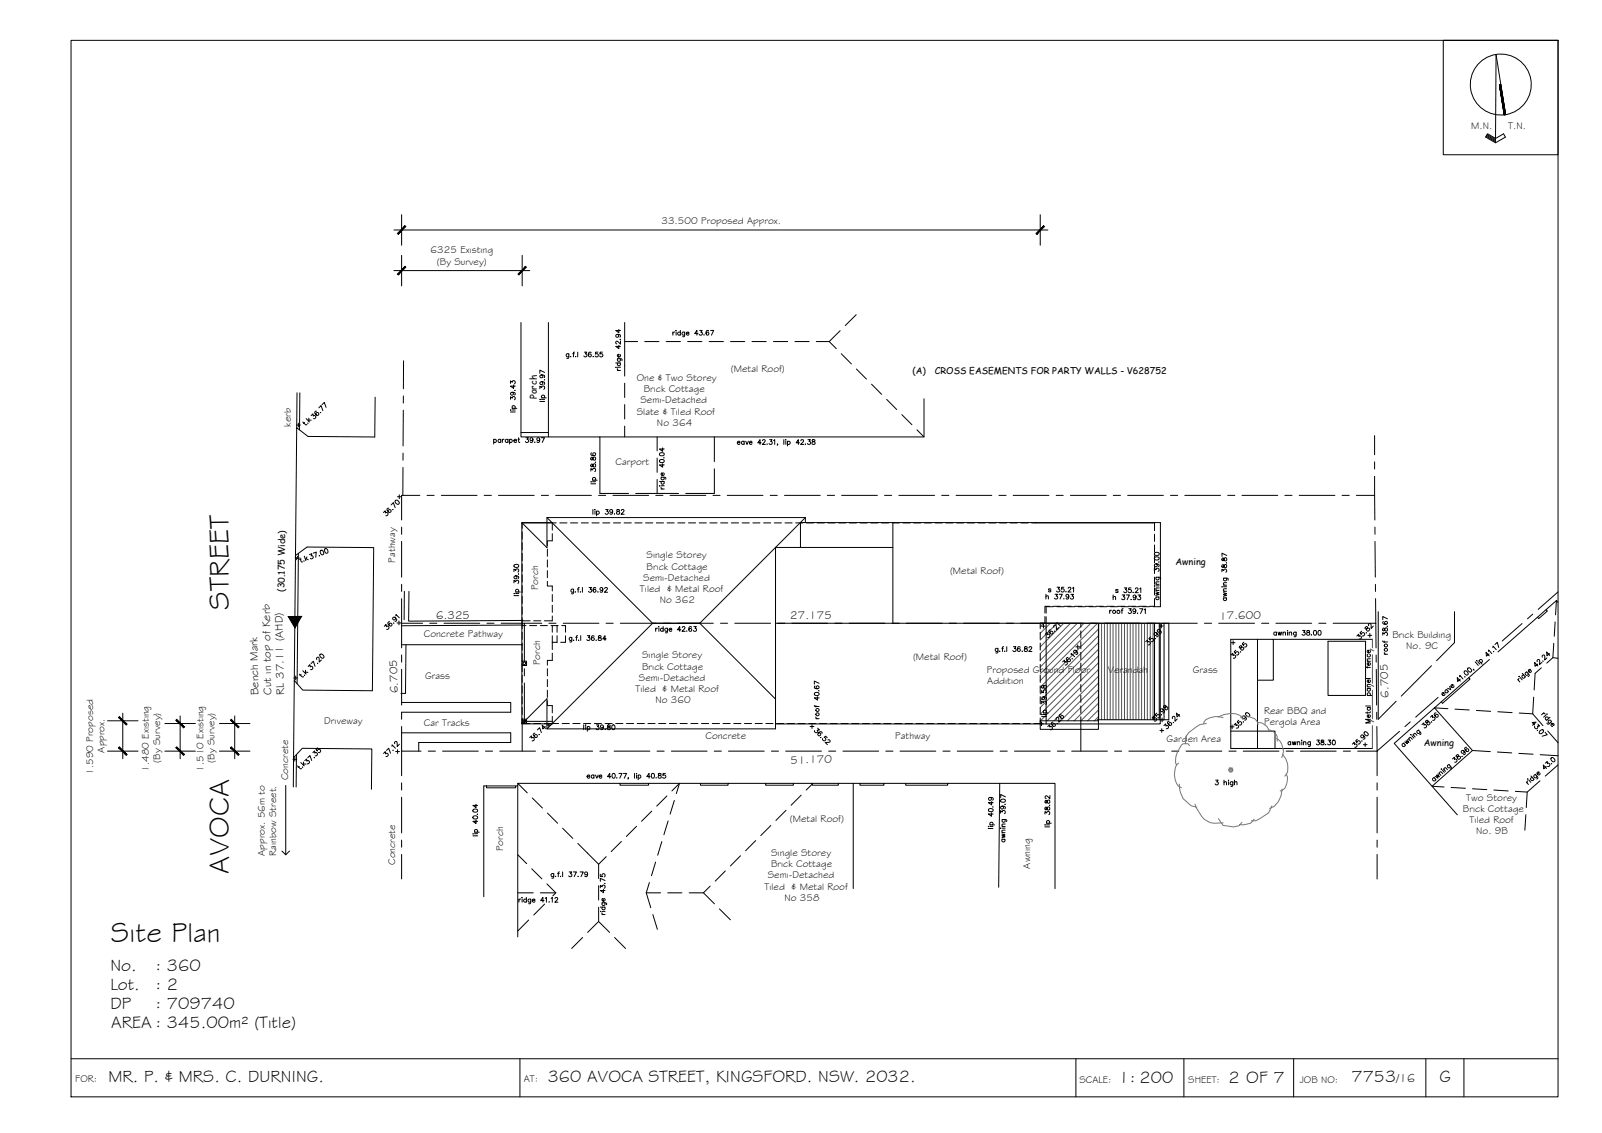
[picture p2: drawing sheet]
<svg xmlns="http://www.w3.org/2000/svg" width="420mm" height="297mm" viewBox="0 0 420 297" stroke-linecap="round" stroke-linejoin="round" font-family="sans-serif">
<defs><g id="words">
<g font-size="7.5">
<text x="60.1" y="159.8" transform="rotate(-90 60.1 159.8)">STREET</text>
<text x="60.1" y="229.1" transform="rotate(-90 60.1 229.1)">AVOCA</text>
<text x="29.1" y="246.9">Site Plan</text>
</g>
<g font-size="4.5">
<text x="28.9" y="254.5">No.</text>
<text x="40.8" y="254.5">: 360</text>
<text x="28.9" y="259.5">Lot.</text>
<text x="40.8" y="259.5">: 2</text>
<text x="29" y="264.5">DP</text>
<text x="29.2" y="269.5">AREA : 345.00m² (Title)</text>
<text x="40.8" y="264.5">: 709740</text>
<text x="28.4" y="283.6">MR. P. &amp; MRS. C. DURNING.</text>
<text x="143.6" y="283.6">360 AVOCA STREET, KINGSFORD. NSW. 2032.</text>
<text x="293.4" y="283.9">1: 200</text>
<text x="322.2" y="283.9">2 OF 7</text>
<text x="354.4" y="283.8">7753</text>
<text x="377.6" y="283.8">G</text>
</g>
<text font-size="3.2" x="366.2" y="283.8">/16</text>
<g font-size="3">
<text x="114.4" y="162.4" transform="rotate(-1 114.4 162.4)">6.325</text>
<text x="207.3" y="162.4" transform="rotate(-1 207.3 162.4)">27.175</text>
<text x="319.8" y="162.4" transform="rotate(-1 319.8 162.4)">17.600</text>
<text x="67.8" y="182.2" transform="rotate(-91 67.8 182.2)">Bench Mark</text>
<text x="71.2" y="182.1" transform="rotate(-91 71.2 182.1)">Cut in top of Kerb</text>
<text x="74.5" y="182.2" transform="rotate(-91 74.5 182.2)">RL 37.11 (AHD)</text>
<text x="104.3" y="181.7" transform="rotate(-91 104.3 181.7)">6.705</text>
<text x="364.2" y="182.9" transform="rotate(-91 364.2 182.9)">6.705</text>
<text x="207.3" y="200.2" transform="rotate(-1 207.3 200.2)">51.170</text>
</g>
<g font-size="2.6">
<text x="385.8" y="33.7">M.N.</text>
<text x="395.6" y="33.8">T.N.</text>
<text x="173.5" y="58.6">33.500 Proposed Approx.</text>
<text x="112.9" y="66.4">6325 Existing</text>
<text x="114.6" y="69.4">(By Survey)</text>
<text x="167" y="99.9">One &amp; Two Storey</text>
<text x="191.7" y="97.5">(Metal Roof)</text>
<text x="168" y="105.8">Semi-Detached</text>
<text x="168.8" y="102.8">Brick Cottage</text>
<text x="76.3" y="111.8" transform="rotate(-90 76.3 111.8)">kerb</text>
<text x="167" y="108.7">Slate &amp; Tiled Roof</text>
<text x="172.3" y="111.6">No 364</text>
<text x="161.4" y="122">Carport</text>
<text x="103.6" y="147.5" transform="rotate(-90 103.6 147.5)">Pathway</text>
<text x="169.6" y="146.4">Single Storey</text>
<text x="169.6" y="149.3">Brick Cottage</text>
<text x="141.2" y="154.8" transform="rotate(-90 141.2 154.8)">Porch</text>
<text x="167.8" y="155.2">Tiled &amp; Metal Roof</text>
<text x="168.7" y="152.3">Semi-Detached</text>
<text x="249.2" y="150.4">(Metal Roof)</text>
<text x="173" y="158.1">No 362</text>
<text x="111.2" y="166.9">Concrete Pathway</text>
<text x="365.2" y="167.3">Brick Building</text>
<text x="168.4" y="172.6">Single Storey</text>
<text x="239.5" y="172.9">(Metal Roof)</text>
<text x="368.8" y="170.2">No. 9C</text>
<text x="111.5" y="178.1">Grass</text>
<text x="141.7" y="174.4" transform="rotate(-90 141.7 174.4)">Porch</text>
<text x="167.5" y="178.5">Semi-Detached</text>
<text x="168.4" y="175.6">Brick Cottage</text>
<text x="258.9" y="176.5">Proposed Ground Floor</text>
<text x="258.9" y="179.4">Addition</text>
<text x="290.5" y="176.4">Verandah</text>
<text x="312.9" y="176.5">Grass</text>
<text x="166.7" y="181.4">Tiled &amp; Metal Roof</text>
<text x="171.9" y="184.4">No 360</text>
<text x="85.1" y="189.9">Driveway</text>
<text x="111.2" y="190.3">Car Tracks</text>
<text x="331.5" y="187.1">Rear BBQ and</text>
<text x="331.6" y="190">Pergola Area</text>
<text x="27.4" y="197.3" transform="rotate(-90 27.4 197.3)">Approx.</text>
<text x="185" y="193.8">Concrete</text>
<text x="234.8" y="193.8">Pathway</text>
<text x="306" y="194.5">Garden Area</text>
<text x="24.5" y="203.2" transform="rotate(-90 24.5 203.2)">1.590 Proposed</text>
<text x="39" y="202.3" transform="rotate(-90 39 202.3)">1.480 Existing</text>
<text x="42" y="199.9" transform="rotate(-90 42 199.9)">(By Survey)</text>
<text x="53.4" y="202.3" transform="rotate(-90 53.4 202.3)">1.510 Existing</text>
<text x="56.3" y="199.9" transform="rotate(-90 56.3 199.9)">(By Survey)</text>
<text x="75.6" y="204.6" transform="rotate(-90 75.6 204.6)">Concrete</text>
<text x="384.6" y="210">Two Storey</text>
<text x="207.2" y="215.6">(Metal Roof)</text>
<text x="383.7" y="212.9">Brick Cottage</text>
<text x="385.4" y="215.9">Tiled Roof</text>
<text x="387.2" y="218.8">No. 9B</text>
<text x="69.5" y="224.3" transform="rotate(-90 69.5 224.3)">Approx. 56m to</text>
<text x="72.4" y="224.4" transform="rotate(-90 72.4 224.4)">Rainbow Street.</text>
<text x="103.6" y="226.8" transform="rotate(-90 103.6 226.8)">Concrete</text>
<text x="131.9" y="223.1" transform="rotate(-90 131.9 223.1)">Porch</text>
<text x="202.2" y="224.4">Single Storey</text>
<text x="202.2" y="227.4">Brick Cottage</text>
<text x="270.2" y="227.7" transform="rotate(-90 270.2 227.7)">Awning</text>
<text x="200.5" y="233.2">Tiled &amp; Metal Roof</text>
<text x="201.4" y="230.3">Semi-Detached</text>
<text x="205.7" y="236.1">No 358</text>
<text x="19.8" y="283.8">FOR:</text>
<text x="137.4" y="283.6">AT:</text>
<text x="283.1" y="283.9">SCALE:</text>
<text x="311.6" y="283.9">SHEET:</text>
<text x="340.9" y="283.9">JOB NO:</text>
</g>
<g font-size="2.4">
<text x="239.3" y="98">(A)</text>
<text x="245.2" y="98">CROSS EASEMENTS FOR PARTY WALLS - V628752</text>
<text x="140.8" y="104.7" transform="rotate(-90 140.8 104.7)">Porch</text>
<text x="308.3" y="148.2">Awning</text>
<text x="74.6" y="155.1" transform="rotate(-89 74.6 155.1)">(30.175 Wide)</text>
<text x="373.4" y="195.7">Awning</text>
</g>
</g></defs>
<!-- layer: NEWWORK -->
<path d="M272.8 163.4h33.7v25.3h-18.7M288.1 163.4v25.6h-15.3M302.8 163.4v25.3M304 163.4v25.3M305.3 163.4v25.3M302.4 188.2h.4v.5h-.4z" fill="none" stroke="#000" stroke-width=".26"/>
<!-- layer: BORDER -->
<g fill="none" stroke="#000" stroke-width=".26">
<path d="M18.6 10.6h390v277h-390zM378.5 10.6h30.1v30h-30.1zM389.7 35.7l2.5 1.5M389.9 35.5l2.3 1.4M390 35.3l2.2 1.3M393.3 22.2l1.2 7.9M394.9 30.1l-2.5-15.8-.2 23.1 2.6-1.4-.5-.9-2.1 1.2-2-1.2-.6 .8 2.6 1.5M18.6 277.6h390M136.4 277.6v10M282.2 277.6v10M310.5 277.6v10M339.3 277.6v10"/>
<path d="M374 277.6v10M383.9 277.6v10"/>
<circle cx="393.6" cy="22.2" r="8"/>
</g>
<!-- layer: BOUNDARY -->
<g fill="none" stroke="#000" stroke-width=".26">
<path d="M105.8 94.6v7.3M105.7 118.8v1.9M105.8 107.5l-.1 9.4M105.8 103.8v1.9M360.5 114.2v5M105.3 138.2v1.9M105.7 122.5l-.1 7.4M110.1 129.9h-4.8v6.4M112 129.9h1.9M115.7 129.9h9.4M127 129.9h1.9M130.7 129.9h9.4"/>
<path d="M142 129.9h1.9M145.7 129.9h9.4M157 129.9h1.9M160.7 129.9h9.4M172 129.9h1.9M175.7 129.9h9.4M187 129.9h1.9M190.7 129.9h9.4M202 129.9h1.9M205.7 129.9h9.4M217 129.9h1.9M220.7 129.9h9.4"/>
<path d="M232 129.9h1.9M235.7 129.9h9.4M247 129.9h1.9M250.7 129.9h9.4M262 129.9h1.9M265.7 129.9h9.4M277 129.9h1.9M280.7 129.9h9.4M292 129.9h1.9M295.7 129.9h9.4M307 129.9h1.9M310.7 129.9h9.4"/>
<path d="M322 129.9h1.9M325.7 129.9h9.4M337 129.9h1.9M340.7 129.9h9.4M352 129.9h1.9M355.7 129.9h4.8M360.5 129.9l.1 6.4M360.5 121.1v1.9M360.5 124.9v5M360.6 138.2v1.9M105.3 141.9v9.4M105.3 153.2v1.9"/>
<path d="M105.3 156.9v13M360.6 141.9l.1 9.4M360.7 153.2l.1 1.9M360.8 156.9v6.5M408.6 155.2l-5.2 4.6M105.3 171.7v1.9M105.3 175.5v9.3M105.3 163.4h5.5M112.7 163.4h1.9M116.4 163.4h9.4M127.7 163.4h1.9M131.5 163.4h10.6"/>
<path d="M144 163.4h1.8M147.7 163.4h9.4M158.9 163.4h1.9M162.7 163.4h9.4M174 163.4h1.8M177.7 163.4h9.4M189 163.4h1.8M192.7 163.4h9.4M203.9 163.4h1.9M207.7 163.4h9.4M219 163.4h1.8M222.7 163.4h9.4"/>
<path d="M234 163.4h1.8M237.7 163.4h9.4M248.9 163.4h1.9M252.7 163.4h9.4M264 163.4h1.8M267.7 163.4h16.3M285.9 163.4h1.9M289.6 163.4h9.4M300.9 163.4h1.9M304.6 163.4h9.4M315.9 163.4h1.9M319.6 163.4h9.4"/>
<path d="M330.9 163.4h1.9M334.6 163.4h9.4M345.9 163.4h1.9M349.6 163.4h11.2l.1 6.5M360.9 171.7v1.9M361 175.5v9.3M399.2 163.5l-5.2 4.6M402 161l-1.4 1.2M105.3 190.5v6.4h5.1M105.3 186.7v1.9M105.3 196.9v6.5M112.3 196.9h1.9"/>
<path d="M116.1 196.9h9.3M127.3 196.9h1.9M131.1 196.9h9.3M142.3 196.9h1.9M146.1 196.9h9.3M157.3 196.9h1.9M161.1 196.9h9.3M172.3 196.9h1.9M176.1 196.9h9.3M187.3 196.9h1.9M191.1 196.9h9.3M202.3 196.9h1.9"/>
<path d="M206.1 196.9h9.3M217.3 196.9h1.9M221.1 196.9h9.3M232.3 196.9h1.9M236.1 196.9h9.3M247.3 196.9h1.9M251.1 196.9h9.3M262.3 196.9h1.9M266.1 196.9h9.3M277.3 196.9h1.9M281.1 196.9h9.3M292.3 196.9h1.9"/>
<path d="M296.1 196.9h9.3M307.3 196.9h1.9M311.1 196.9h9.3M322.3 196.9h1.9M326.1 196.9h9.3M337.3 196.9h1.9M341.1 196.9h9.3M352.3 196.9h1.9M356.1 196.9h5.1M361.1 186.7v1.9M361.1 190.5l.1 6.4M361.2 196.9v6.5"/>
<path d="M367.1 191.7l-5.9 5.2M369.9 189.3l-1.4 1.2M377.2 182.8l-5.9 5.2M105.3 205.2v1.9M105.3 209v9.4M361.2 205.2v1.9M361.2 209v9.4M105.3 220.3v1.8M105.3 224v6.4M361.2 220.3v1.8M361.2 224v6.5"/>
</g>
<!-- layer: EXISTING -->
<g fill="none" stroke="#000" stroke-width=".26">
<path d="M136.6 84.6v29.9h20.7v14.9h7.6M143.8 84.6v29.9M163.8 84.6v14M163.8 89.5h3.4M169.1 89.5h3.7M174.7 89.5h3.8M180.3 89.5h3.8M186 89.5h3.7M191.6 89.5h3.7M197.2 89.5h3.8M202.8 89.5h3.8M208.5 89.5h3.7"/>
<path d="M214.1 89.5h3.4M220.4 86.7l-2.9 2.8 1.8 1.9M220.6 92.7l2.7 2.7M224.6 82.5l-2.9 2.9M224.6 96.7l2.7 2.7M77.9 103l-.1 9.1M78.6 103v9.7M98.4 104.1l-.1 10.5-17.5-.2-3-2.3-.3 33.5 3-2.2 17.5 .2-.3 37.5-18.3-.2-2.2-2.5-.2 20.3 2.3-2.5 18.2 .2-.1 10.5M136.6 113.4h7.2M163.8 100.5v3.7M163.8 106.1v3.7M163.8 111.7v2.8"/>
<path d="M172.3 114.5v3.7M187.4 114.5v6.5M228.6 100.7l2.6 2.7M232.5 104.7l2.7 2.7M236.5 108.7l2.7 2.7M240.5 112.7l1.8 1.8M242.3 104.6v9.9h-85M137 139.5v1.8M144.9 139.9v1.9h-1.3v1.2M144.9 137.1v1.9M145.9 137.1h-8.9v1.4M146.8 137.1h1.9"/>
<path d="M149.6 137.1h1.9M152.4 137.1h1.9M155.3 137.1h1.8M158.1 137.1h1.8M160.9 137.1h1.9M163.7 137.1h1.9M166.5 137.1h1.9M166.7 129.4h11.3M169.3 137.1h1.9M172.1 137.1h1.9M172.3 120.1v3.7M172.3 125.7v3.7"/>
<path d="M174.9 137.1h1.9M177.8 137.1h1.8M180.6 137.1h1.8M183.4 137.1h1.9M186.2 137.1h1.9M187.4 122.9v6.5h-7.6M189 137.1h1.9M191.8 137.1h1.9M194.6 137.1h1.9M197.4 137.1h1.9M200.3 137.1h1.8M203.1 137.1h1.8"/>
<path d="M205.9 137.1h1.9M208.7 137.1h1.9M211.5 137.1h1.9M214.3 137.1h1.9M217.1 137.1h1.9M219.9 137.1h1.9M222.8 137.1h1.8M225.6 137.1h1.8M228.4 137.1h1.9M231.2 137.1h1.9M234 137.1h1.9M236.8 137.1h1.9"/>
<path d="M239.6 137.1h1.9M242.5 137.1h1.8M245.3 137.1h1.8M248.1 137.1h1.8M250.9 137.1h1.9M253.7 137.1h1.9M256.5 137.1h1.9M259.3 137.1h1.9M262.1 137.1h1.9M265 137.1h1.8M267.8 137.1h1.8M270.6 137.1h32.2v2"/>
<path d="M77.5 145.6l-.3 32.8M78.3 145.1l-.4 34.2M106.1 155l-.1 7.5M107.3 155l-.1 7.8 30-.1M137 142.3v1.9M137 145.1v1.9M137 147.9v1.9M137 150.7v1.9M137 153.5v1.9M137 156.3v1.9M137 159.1v1.9M143.6 152.4v1.2h1.3v1.3"/>
<path d="M143.6 144v1.9M143.6 146.8v1.9M143.6 149.6v1.9M144.9 155.9v1.8M144.9 158.7v1.8M275.3 159h-1.2v1.7M276.2 159h1.9M276.2 159.1h-1.8v1.7M277.2 159.1h1.8M279 159h1.9M280 159.1h1.9M281.9 159h1.8"/>
<path d="M282.8 159.1h1.9M284.7 159h1.9M285.6 159.1h1.9M287.5 159h1.9M288.4 159.1h1.9M290.3 159h1.9M291.2 159.1h1.9M293.1 159h1.9M294.1 159.1h1.8M295.9 159h1.9M296.9 159.1h1.8M298.7 159h1.9"/>
<path d="M299.7 159.1h1.8M302.5 159.1h1.8M302.8 156.9v2.1h-1.3M302.8 140.1v1.8M302.8 142.9v1.9M302.8 145.7v1.8M302.8 148.5v1.9M302.8 151.3v1.9M302.8 154.1v1.9M405.5 159.8l-2.2 2M408.2 157.5l-2.7 2.3 .3 .4-2.2 2-.3-.4-10.4 9.1M408.2 157.5l.4 .4"/>
<path d="M408.2 157.5l-.2 3.7M105.3 169h31.7M106.5 169l-.2 12.8h-1.1M137 173.3h1.1v1.2h-1.1zM137 162v2.8M137 165.8v1.8M137 168.6v1.8M137 171.4v1.9M137 174.2v1.9M137 177v1.9M137 179.8v1.9M137 162.8h2"/>
<path d="M137 164h1M137.2 163.9l-31.9 .2M137.5 163.4v10.1M137.5 175.3v1.9M137.5 179.1v10h7.4M138.9 164h1.9M140 162.8h1.8M141.7 164h1.9M143.6 175.3v1.9M143.6 178.1v1.9M144.5 164h1.9M144.9 171.2v1.9h-1.3v1.3"/>
<path d="M144.9 161.5v1.3h-2.1M144.9 164v1.7M144.9 166.7v3.6M144.9 168.4h1.2M146.1 164v1.7M146.1 166.7v1.7M147.3 164h1v1.7M148.3 166.7v1.7h-1.2M272.8 165.8v1.8M272.8 168.6v1.8M272.8 171.4v1.9M272.8 174.2v1.9"/>
<path d="M272.8 177v1.9M272.8 179.8v1.9M274.1 161.6v1.8h-1.3v1.4M274.4 161.7v1.7M283.5 163.4v1.1M283.5 165.4v1.9M283.5 168.2v1.9M283.5 171v1.9M283.5 173.8v1.9M283.5 176.6v1.9M283.5 179.5v1.8M329.8 178.3h4.2v-10.7h-11.2v28.6h37.1"/>
<path d="M329.8 167.6v28.6M334 167.6h25.9M348.3 168.1h9.8v14.2h-9.8zM361.5 160.4v28.2l4.7-4.8M375.4 174.5l-7.9 8M381.5 160.4v8.1l-4.7 4.7M390.6 172.9l-5.4 4.8M404.2 175.1l-1.6 1.4-.2 4.4M407.3 172.4l1.3 .2M407.5 168.7l-.2 3.7-1.6 1.5M407.9 163.1l-.3 3.7M77 198.7l-.1 7.6"/>
<path d="M77.8 197.8l-.1 8.5M105.3 192.1h28.6v2.6h-24.1v2.2M105.3 184.2h28.6v2.5h-28.6M137 188.5h1.1v1.2h-1.1zM137 182.6v1.9M137 185.5v1.8M137 188.3v8.6M137 189.7h2M140 189.7h1.8M142.8 189.7h3.7M143.6 183.8v1.2h1.3v1.9M143.6 180.9v1.9"/>
<path d="M144.9 187.8v1.9M147.4 189.7h1.9M150.2 189.7h1.9M153.1 189.7h1.8M155.9 189.7h1.8M158.7 189.7h1.9M161.5 189.7h1.9M164.3 189.7h1.9M167.1 189.7h1.9M169.9 189.7h1.9M172.7 189.7h1.9M175.6 189.7h1.8"/>
<path d="M178.4 189.7h1.8M181.2 189.7h1.9M184 189.7h1.9M186.8 189.7h1.9M189.6 189.7h1.9M192.4 189.7h1.9M195.2 189.7h1.9M198.1 189.7h1.8M200.9 189.7h1.8M203.7 189.7h1.9M206.5 189.7h1.9M209.3 189.7h1.9"/>
<path d="M212.1 189.7h1.9M214.9 189.7h1.9M217.7 189.7h1.9M220.6 189.7h1.8M223.4 189.7h1.8M226.2 189.7h1.9M229 189.7h1.9M231.8 189.7h1.9M234.6 189.7h1.9M237.4 189.7h1.9M240.2 189.7h1.9M243.1 189.7h1.8"/>
<path d="M245.9 189.7h1.8M248.7 189.7h1.9M251.5 189.7h1.9M254.3 189.7h1.9M257.1 189.7h1.9M259.9 189.7h1.9M262.7 189.7h1.9M265.6 189.7h1.8M268.4 189.7h1.8M272.8 182.6v1.9M272.8 185.5v1.8M272.8 188.3v1.4h-1.6"/>
<path d="M283.5 182.3v1.8M283.5 185.1v1.9M283.5 187.9v9M322.8 191.7h11.6v4.5M376.2 185.6l10 11.2-10.6 9.3 6.6 7.5M376.2 185.6l-10.5 9.3 9.9 11.2 3.1 .2M376.2 185.6l3.5 .2M378 184l7.2-6.3 .4 .3-7.3 6.4zM378 184l-1.8 1.6M381.6 185.9l3.7 .2M386.2 196.8l4.7 .3M387.2 186.3l3.8 .2"/>
<path d="M392.7 197.2l3.8 .2M392.8 186.6l3.8 .2M398.3 197.5l3.8 .2M398.4 186.9l3.6 .2M402.2 182.8l-.2 4.3 2.7 3.1M404 197.9l4.6 .2M405.9 191.6l2.7 3.1M127.6 206.1h7.6v.4h-7.6v-.4h-.7v29M135.2 206.1h.6M135.8 205.4l2.5 2.5M139.6 209.2l2.7 2.7M143.6 213.2l2.6 2.6"/>
<path d="M147.6 217.1l2.6 2.7M162.6 205.4h7.5M166.9 216.6l-2.6 2.7M170.9 212.7l-2.6 2.6M174.9 208.7l-2.7 2.6M175.2 215.2l-1.1 3.6M176.2 207.4l2-2-.8 2.7M176.9 209.9l-1.1 3.5M183.7 205.4h7.3M200.8 205.4h7.3M202.2 216.4l-2.7 2.7M206.1 212.4l-2.6 2.7"/>
<path d="M210.1 208.5l-2.6 2.6M213 205.4h6.9M213.2 205.4l-1.8 1.7M223.8 205.4v27.6M225.5 205.4h6.3M237.5 205.4h11M262.2 205.4h14.5v27.6M380.6 206.5l3.7 .2M386.2 206.8l3.7 .2M391.8 207.1l3.7 .3M397.4 207.5l3.1 .2M400.2 213.6l-.3 4"/>
<path d="M403.9 204.7l-3.4 3-.2 4M408.6 200.5l-3.3 3M135.8 234.1h4.1M135.8 224.1l2.3 2.3M139.5 227.8l2.6 2.6M141.7 234.1h4.1M142.8 237l-2.8 2.9M143.4 231.7l2.4 2.4-.8 .8M151.5 221.1l5.5 5.5M157 237.8v3.8l2.9 2.8M157 232.2v3.8M159 224.6l-2 2v3.7"/>
<path d="M163 220.6l-2.7 2.7M169.5 234.1h3.8M170.3 231.4l-.8 2.7 1.2 3.9M171.2 239.8l1.2 3.8M171.9 226l-1 3.6M173.6 220.6l-1.1 3.6M175.1 234.1h3.8M184.5 234.1l2.9 2.9M186.3 232.3l-1.8 1.8h-3.8M188.7 238.3l2.9 2.8M190.2 228.3l-2.6 2.7M194.2 224.4l-2.6 2.6"/>
<path d="M198.2 220.4l-2.7 2.6M261.9 232.6l.3-27.2h-13.7v.5h-11v-.5h-5.7v.5h-6.3v-.5h-5.6v.5h-6.9v-.5h-4.9v.5h-7.3v-.5h-9.8v.5h-7.3v-.5h-13.6v.5h-7.5v-.5h-26.8v40.2M138.6 241.2l-2.8 2.9M152.8 245.8l-2.9 2.9M157 241.6l-2.9 2.8M161.2 245.8l2.9 2.9"/>
<circle cx="137.5" cy="173.9" r=".35"/>
<circle cx="137.5" cy="189.1" r=".35"/>
</g>
<!-- layer: HATCH -->
<g fill="none" stroke="#545454" stroke-width=".26">
<path d="M273.7 163.4l-.9 .9M275.5 163.4l-2.7 2.6M277.2 163.4l-4.4 4.4M279 163.4l-6.2 6.2M280.8 163.4l-8 8M282.5 163.4l-9.7 9.7M284.3 163.4l-11.5 11.5M286.1 163.4l-13.3 13.2M287.9 163.4l-15.1 15M288.1 164.9l-15.3 15.3M288.1 166.7l-15.3 15.3M288.1 168.5l-15.3 15.2"/>
<path d="M288.1 170.2l-15.3 15.3M288.1 172l-15.3 15.3M288.1 173.8l-15.2 15.2M288.1 175.5l-13.5 13.5M288.1 177.3l-11.7 11.7M288.1 179.1l-9.9 9.9M288.2 163.4v25.3M288.9 163.4v25.3M289.7 163.4v25.3M290.4 163.4v25.3M291.2 163.4v25.3M291.9 163.4v25.3"/>
<path d="M292.7 163.4v25.3M293.4 163.4v25.3M294.2 163.4v25.3M294.9 163.4v25.3M295.7 163.4v25.3M296.4 163.4v25.3M297.2 163.4v25.3M297.9 163.4v25.3M298.7 163.4v25.3M299.4 163.4v25.3M300.2 163.4v25.3M300.9 163.4v25.3"/>
<path d="M301.7 163.4v25.3M302.4 163.4v24.8M359.4 170.2l.9 .5M359.4 179.4l.9 .6M359.9 171.7v7.4M359.9 167.6v2.3M288.1 180.8l-8.1 8.2M288.1 182.6l-6.4 6.4M288.1 184.4l-4.6 4.6M288.1 186.2l-2.9 2.8M288.1 187.9l-1.1 1.1M359.4 188.7l.9 .6"/>
<path d="M359.9 180.9v7.5M359.9 190.2v6"/>
</g>
<!-- layer: ROOFPLAN EXIST. -->
<g fill="none" stroke="#000" stroke-width=".26">
<path d="M136.9 137h8M143.5 135.7l27.7 27.7M211.2 135.7h-67.7v7.9l-6.6-6.6v52.8l6.6-6.6v7.9M211.2 135.7l-27.7 27.7M211.2 135.7v1.3M234.2 137v26.4M209.9 143.5v-6.5h94.4v22.1M234.2 143.5h-30.8v19.9M171.2 163.4l-27.7 27.7M171.2 163.4h12.3M183.5 163.4l19.9 19.9M203.4 163.4h71v26.4h-71"/>
<path d="M203.4 163.4v27.7h-59.9M144.9 189.7l-8 .1"/>
</g>
<!-- layer: BORDER -->
<g fill="#000" stroke="#000" stroke-width=".26">
<path d="M393.6 22.2l1.3 7.9h-.3zM393.6 22.2l1.3 7.9z"/>
<path d="M393.3 22.2l1.3 7.9-1-7.9zM393.3 22.2l1.3 7.9z"/>
</g>
<!-- layer: ROOFPLAN NEW -->
<path d="M274.4 163.4h29.9v26.4h-29.9M272.8 189v2.2h15.3v-2.2" fill="none" stroke="#000" stroke-width=".26"/>
<!-- layer: 0 -->
<path d="M74.9 205.9v18.2M73.9 223.1l1 1 1-1" fill="none" stroke="#000" stroke-width=".26"/>
<!-- layer: TEXT -->
<g fill="none" stroke="#000" stroke-width=".26">
<path d="M142 98.3a.38 .38 0 0 1 .3 .5 .38 .38 0 0 1-.5 .2 .38 .38 0 0 1 0-.6l1 .1-.1 .5M142.8 99.5l-.1 .1M142.8 97.6l-1.2-.6v.9M149.2 92.7l-.1 1.2h-.4M149.2 92.9a.39 .39 0 0 0-.6 0 .39 .39 0 0 0 0 .5 .39 .39 0 0 0 .6 0M149.7 93.4v.1M150.2 92.7h.4M150.7 92.3l-.3 .1v1.2M151 93.4l.1 .1M151.5 92.3v1.3M153.3 92.3h.6l-.3 .5a.41 .41 0 0 1 .2 .7 .41 .41 0 0 1-.7-.2M155 92.5v-.1a.58 .58 0 0 0-.7 .5 .58 .58 0 0 0 .6 .6 .39 .39 0 0 0 0-.7 .39 .39 0 0 0-.6 .3"/>
<path d="M155.6 93.4v.1M156.8 92.3h-.6v.6a.45 .45 0 0 1 .6-.1 .45 .45 0 0 1-.1 .7 .45 .45 0 0 1-.6-.2M158 92.3h-.6l-.1 .6a.44 .44 0 0 1 .7-.1 .44 .44 0 0 1-.1 .7 .44 .44 0 0 1-.6-.2M161.6 96.3h.1M161.5 95.2h1.2M161.9 96.6l.4 .5M161.9 94l1.1 .1 .1 .5M161.9 87.7a.38 .38 0 0 1 .3 .5 .38 .38 0 0 1-.5 .1 .38 .38 0 0 1 0-.6l1 .1-.1 .6M161.9 97.1h.8M161.9 96.3h.8M162.1 95.2a.4 .4 0 0 0-.1 .6 .4 .4 0 0 0 .6 0 .4 .4 0 0 0 0-.6M162.1 94a.39 .39 0 0 0-.1 .6 .39 .39 0 0 0 .6 0 .39 .39 0 0 0 0-.6"/>
<path d="M162.3 90.5v.9l-.8-.6h1.2M162.3 86.4v.8l-.8-.6h1.2M162.6 92.9a.4 .4 0 0 1 .1 .6 .4 .4 0 0 1-.6 0 .4 .4 0 0 1 0-.6l.2 .7M162.7 88.9l-.1 .1M162.7 89.4v.8l-1-.8-.2 .5 .3 .3M176.5 87.1v.8M177 87.1h-.3l-.2 .3M177.3 86.7h.1M177.3 87.1v.8M178.4 87.2a.4 .4 0 0 0-.5 0 .4 .4 0 0 0 0 .6 .4 .4 0 0 0 .5-.1M178.4 86.6v1.3M179.6 87.1l-.1 1.1h-.5"/>
<path d="M179.6 87.2a.39 .39 0 0 0-.6 0 .39 .39 0 0 0 0 .5 .39 .39 0 0 0 .6 0M180 87.4h.7a.42 .42 0 0 0-.6-.2 .42 .42 0 0 0 0 .7 .42 .42 0 0 0 .6-.2M183.1 87.5h-.9l.6-.9v1.3M183.5 86.6h.7l-.4 .5a.42 .42 0 0 1 .3 .7 .42 .42 0 0 1-.7-.2M184.6 87.7l.1 .1M185.9 86.8l-.1-.1a.57 .57 0 0 0-.6 .5 .57 .57 0 0 0 .6 .6 .39 .39 0 0 0 0-.6 .39 .39 0 0 0-.6 .3M186.4 86.6h.8l-.6 1.3M129.5 115.4a.39 .39 0 0 1 .6-.1 .39 .39 0 0 1 0 .6 .39 .39 0 0 1-.6-.1M129.5 115.2v1.2M131.3 115.4a.4 .4 0 0 0-.6-.1 .4 .4 0 0 0 0 .6 .4 .4 0 0 0 .6-.1M131.3 115.2v.8M131.7 115.2v.8"/>
<path d="M132.2 115.2l-.5 .3M133.2 115.4a.4 .4 0 0 0-.6-.1 .4 .4 0 0 0 0 .6 .4 .4 0 0 0 .6-.1M133.2 115.2v.8M133.7 115.4a.39 .39 0 0 1 .5-.1 .39 .39 0 0 1 0 .6 .39 .39 0 0 1-.5-.1M133.7 115.2v1.2M133.9 104.7v-.7l.5 .4a.42 .42 0 0 1 .6-.3 .42 .42 0 0 1-.1 .7M133.9 100.5v-.6l.5 .3a.42 .42 0 0 1 .6-.3 .42 .42 0 0 1-.1 .7M133.9 108h1.2M133.9 107.5h.1M134.3 102.8a.38 .38 0 0 1 .3 .6 .38 .38 0 0 1-.6 .1 .38 .38 0 0 1 .1-.6l1 .1-.2 .5M134.3 107.5h.8M134.3 107.1h1.3"/>
<path d="M134.5 107.1a.39 .39 0 0 1-.1-.6 .39 .39 0 0 1 .6 0 .39 .39 0 0 1-.1 .6M134.7 100.9v.9l-.8-.6h1.2M134.8 115.5h.7a.42 .42 0 0 0-.6-.2 .42 .42 0 0 0 0 .7 .42 .42 0 0 0 .6-.2M135.1 102.3l-.1 .1M135.9 115.2h.4M136 114.8v1l.3 .2M137.9 114.8h.7l-.4 .4a.42 .42 0 0 1 .3 .7 .42 .42 0 0 1-.7-.1M139.8 115.2a.38 .38 0 0 1-.5 .3 .38 .38 0 0 1-.2-.6 .38 .38 0 0 1 .6 0l-.1 1-.5-.1M140.3 115.9h.1M141.5 115.2a.38 .38 0 0 1-.5 .3 .38 .38 0 0 1-.1-.7 .38 .38 0 0 1 .6 .1l-.1 1-.5-.1M141.7 104.8h.1M141.6 101.9v-.6l.5 .3a.42 .42 0 0 1 .7-.3 .42 .42 0 0 1-.2 .7"/>
<path d="M141.6 105.3h1.2M142 114.8h.8l-.6 1.2M142 100.1a.39 .39 0 0 1 .4 .5 .39 .39 0 0 1-.6 .2 .39 .39 0 0 1 0-.7l1 .2-.1 .5M142 104.7h.8M142 104.3h1.3M142.2 104.3a.4 .4 0 0 1-.1-.6 .4 .4 0 0 1 .6 0 .4 .4 0 0 1 0 .6M155 119.9v.6h.4a.51 .51 0 0 1 .2-.5 .51 .51 0 0 1 .6-.1v.6l-.2 .1-.4-.1-.2-.6zM155.2 118.7l-.2 .1a.61 .61 0 0 0 .5 .7 .61 .61 0 0 0 .7-.4 .39 .39 0 0 0-.3-.4 .39 .39 0 0 0-.5 .3 .39 .39 0 0 0 .4 .5M173 118.8a.62 .62 0 0 1 .8-.2 .62 .62 0 0 1 .3 .7 .62 .62 0 0 1-.7 .3 .62 .62 0 0 1-.4-.8zM173.8 117.4v.9l-.8-.6h1.2M174.1 120v.1M193.4 116h.7a.42 .42 0 0 0-.7-.2 .42 .42 0 0 0 0 .7 .42 .42 0 0 0 .7-.2"/>
<path d="M195.2 115.9a.4 .4 0 0 0-.6-.1 .4 .4 0 0 0 0 .6 .4 .4 0 0 0 .6-.1M195.2 115.7v.8M195.6 115.7l.3 .8 .4-.8M196.5 116h.7a.42 .42 0 0 0-.6-.2 .42 .42 0 0 0 0 .7 .42 .42 0 0 0 .6-.2M199.6 116.1h-.9l.6-.8v1.2M200 115.6l.2-.3 .5 .2-.8 1h.9M201.2 116.4v.1M201.8 115.3h.7l-.4 .4a.42 .42 0 0 1 .3 .7 .42 .42 0 0 1-.7-.1M202.9 115.5l.3-.2v1.2M204 116.5l-.2 .2M205.6 115.3v1.2M206 115.3h.1"/>
<path d="M206.1 115.7v.8M206.5 115.9a.4 .4 0 0 1 .6-.1 .4 .4 0 0 1 0 .6 .4 .4 0 0 1-.6-.1M206.5 115.7v1.2M209.7 116.1h-.9l.6-.8v1.2M210 115.6l.3-.3 .4 .2-.7 1h.8M211.2 116.4l.1 .1M211.9 115.3h.6l-.3 .4a.42 .42 0 0 1 .3 .7 .42 .42 0 0 1-.7-.1M213.1 115.3v.4a.51 .51 0 0 1 .6 .1 .51 .51 0 0 1 0 .7h-.6a.51 .51 0 0 1 0-.7 .51 .51 0 0 1 .6-.1v-.4zM155 126.4h.1M155 123.5v-.7l.5 .4a.42 .42 0 0 1 .6-.3 .42 .42 0 0 1-.1 .7M155 126.8h1.2M155 121.7v.4l.3 .3 .5-.8a.44 .44 0 0 1 .4 .4 .44 .44 0 0 1-.2 .4l-.4-.1-.2-.6z"/>
<path d="M155.4 126.3h.8M155.4 125.9h1.2M155.5 133.6v1.2M155.6 125.9a.4 .4 0 0 1-.1-.6 .4 .4 0 0 1 .6 0 .4 .4 0 0 1-.1 .6M156 133.6h.1M156 134v.8M156.2 121.1l-.1 .1M156.4 134.2a.4 .4 0 0 1 .6-.1 .4 .4 0 0 1 0 .6 .4 .4 0 0 1-.6-.1M156.4 134v1.2M158.8 133.6h.7l-.4 .4a.42 .42 0 0 1 .3 .7 .42 .42 0 0 1-.7-.1M160.7 134a.39 .39 0 0 1-.5 .3 .39 .39 0 0 1-.2-.6 .39 .39 0 0 1 .6 0l-.1 1.1h-.3l-.2-.2M161.1 134.7l.1 .1"/>
<path d="M161.8 133.6v.4a.51 .51 0 0 1 .6 .1 .51 .51 0 0 1 0 .7h-.6a.52 .52 0 0 1 0-.6 .52 .52 0 0 1 .6-.2v-.4zM162.9 133.9l.3-.3 .5 .2-.8 1h.8M173 127.4h.1M173 126.2h1.2M173 120.6a.61 .61 0 0 1 .8-.2 .61 .61 0 0 1 .3 .7 .61 .61 0 0 1-.7 .3 .61 .61 0 0 1-.4-.8zM173.4 127.7v.3l.3 .2M173.4 125.1l1.1 .1 .1 .4M173.4 128.2h.8M173.4 127.4h.8M173.6 126.2a.4 .4 0 0 0-.1 .6 .4 .4 0 0 0 .6 0 .4 .4 0 0 0-.1-.6M173.6 125.1a.39 .39 0 0 0-.1 .6 .39 .39 0 0 0 .6 0 .39 .39 0 0 0-.1-.6M173.8 121.6v.9l-.8-.6h1.2"/>
<path d="M174 124a.39 .39 0 0 1 .2 .6 .39 .39 0 0 1-.6 0 .39 .39 0 0 1 .1-.6v.7M134.9 155.7h.1M134.8 152.8v-.6l.5 .3a.42 .42 0 0 1 .7-.3 .42 .42 0 0 1-.2 .7M134.8 149.9v-.7l.5 .4a.41 .41 0 0 1 .6-.4 .41 .41 0 0 1-.1 .8M134.8 156.2h1.2M134.9 148.1a.62 .62 0 0 1 .7-.2 .62 .62 0 0 1 .4 .7 .62 .62 0 0 1-.8 .2 .62 .62 0 0 1-.3-.7zM135.2 151a.39 .39 0 0 1 .4 .5 .39 .39 0 0 1-.6 .2 .39 .39 0 0 1 0-.7h.8l.2 .3-.1 .4M135.2 155.6h.8M135.2 155.2h1.3M135.4 155.2a.4 .4 0 0 1-.1-.6 .4 .4 0 0 1 .6 0 .4 .4 0 0 1 0 .6M136 150.4l-.1 .1M150.4 154.4v1.2h-.5"/>
<path d="M150.4 154.6a.4 .4 0 0 0-.6 0 .4 .4 0 0 0 0 .6 .4 .4 0 0 0 .6-.1M150.9 155.1l.1 .1M151.5 154.4h.4M151.9 154l-.3 .3v1M152.2 155.1l.1 .1M152.7 154v1.3M154.5 154h.6l-.3 .5a.42 .42 0 0 1 .3 .7 .42 .42 0 0 1-.7-.2M156.3 154.2l-.1-.1a.56 .56 0 0 0-.6 .5 .56 .56 0 0 0 .6 .6 .39 .39 0 0 0-.1-.7 .39 .39 0 0 0-.5 .3M156.8 155.1l.1 .1M158.1 154.4a.39 .39 0 0 1-.6 .3 .39 .39 0 0 1-.1-.6 .39 .39 0 0 1 .7 .1v.2a.56 .56 0 0 1-.5 .9l-.2-.2M158.6 154.3l.2-.3 .5 .3-.8 1h.8M274.3 156.4l.3-.2 .3 .1 .1 .7"/>
<path d="M274.3 155.8v1.2M275.6 154.5l-.6-.1v.3l.6 .3-.2 .2-.4-.2M276.7 155.8h.7l-.4 .5a.42 .42 0 0 1 .3 .7 .42 .42 0 0 1-.7-.2M277.2 153.9l.7 .1-.4 .4a.41 .41 0 0 1 .3 .7 .41 .41 0 0 1-.7-.1M277.8 155.8h.8l-.6 1.2M279 156.9l.1 .1M279 154h-.6v.5a.44 .44 0 0 1 .6 0 .44 .44 0 0 1-.1 .6 .44 .44 0 0 1-.6-.1M279.6 155.1h.1M280.1 154.3l.3-.3 .5 .2-.8 1h.8M280.3 156.2a.38 .38 0 0 1-.5 .3 .38 .38 0 0 1-.1-.6 .38 .38 0 0 1 .6 .1v.2a.59 .59 0 0 1-.4 .9l-.3-.2M280.9 155.8h.6l-.3 .5a.42 .42 0 0 1 .3 .7 .42 .42 0 0 1-.8-.2M281.3 154.2l.3-.2v1.2"/>
<path d="M291 160v.8M291.5 160h-.3l-.2 .3M291.9 156.6l.3-.2h.3l.1 .8M291.9 156v1.2M293.3 154.7l-.3-.2-.4 .2 .6 .3v.3l-.6-.1M294.1 160h.4M294.3 156h.7l-.4 .5a.41 .41 0 0 1 .3 .6 .41 .41 0 0 1-.7-.1M294.6 159.6l-.4 .2v1M294.9 154.1h.6l-.3 .5a.41 .41 0 0 1 .2 .7 .41 .41 0 0 1-.7-.2M295.4 156h.8l-.6 1.2M296 159.6h.7l-.4 .5a.42 .42 0 0 1 .4 .6 .42 .42 0 0 1-.8-.1M296.6 157.1l.1 .1"/>
<path d="M296.6 154.1h-.6v.6a.44 .44 0 0 1 .6 0 .44 .44 0 0 1 0 .6 .44 .44 0 0 1-.7-.2M297.2 155.3h.1M297.8 154.4l.1-.2 .3-.1 .3 .4-.8 .9h.8M297.9 156.4a.39 .39 0 0 1-.5 .3 .39 .39 0 0 1-.1-.6 .39 .39 0 0 1 .6 .1v.8l-.3 .2-.4-.2M298.5 156h.6l-.3 .5a.42 .42 0 0 1 .3 .6 .42 .42 0 0 1-.7-.1M298.9 159.6h.8l-.6 1.2M298.9 154.4l.3-.3v1.3M300.1 159.8l.3-.2v1.3M302.8 153.7h.1M302.8 149.7v-.7l.4 .4a.41 .41 0 0 1 .7-.3 .41 .41 0 0 1-.2 .7M302.8 146.2a.61 .61 0 0 1 .8-.3 .61 .61 0 0 1 .3 .7 .61 .61 0 0 1-.7 .3 .61 .61 0 0 1-.4-.7zM302.8 145a.63 .63 0 0 1 .8-.3 .63 .63 0 0 1 .4 .8 .63 .63 0 0 1-.8 .2 .63 .63 0 0 1-.4-.7z"/>
<path d="M303.1 155.1l.9 .3-.9 .2 .9 .3-.9 .2M303.1 156.5h.9M303.1 154.8h.9M303.2 151.3l1.1 .1v.5M303.2 153.6h.8M303.2 153.2h.8M303.2 147.8a.39 .39 0 0 1 .3 .6 .39 .39 0 0 1-.6 .1 .39 .39 0 0 1 0-.6h.9l.2 .3-.2 .3M303.3 156.5a.4 .4 0 0 0 0 .6 .4 .4 0 0 0 .6 0 .4 .4 0 0 0-.1-.6M303.3 151.3a.4 .4 0 0 0 0 .6 .4 .4 0 0 0 .6 0 .4 .4 0 0 0-.1-.6M303.9 147.3v.1M304 154.1l-.8 .1 .2 .6M304 152.5l-.8 .1v.3l.2 .3"/>
<path d="M320.5 153.9h.1M320.5 149.9v-.6l.5 .3a.41 .41 0 0 1 .6-.3 .41 .41 0 0 1-.1 .7M320.5 148.1v.4l.3 .3 .5-.8a.41 .41 0 0 1 .4 .4 .41 .41 0 0 1-.4 .4l-.2-.1-.2-.6zM320.6 146.3l-.1 .6h.4a.51 .51 0 0 1 .2-.6 .51 .51 0 0 1 .6 0v.5l-.2 .3-.4-.2-.2-.6zM320.9 155.4l.8 .2-.8 .3 .8 .2-.8 .2M320.9 151.6h1.1l.1 .5M320.9 156.8h.8M320.9 155h.8M320.9 153.8h.8M320.9 153.4h.8M321 156.8a.4 .4 0 0 0 0 .5 .4 .4 0 0 0 .6 0 .4 .4 0 0 0-.1-.5M321.1 151.6a.4 .4 0 0 0-.1 .6 .4 .4 0 0 0 .6 0 .4 .4 0 0 0-.1-.6"/>
<path d="M321.7 147.5l-.1 .1M321.7 154.4h-.8v.3l.2 .3M321.7 152.8h-.8v.3l.2 .3M321.7 145.6l-1.2-.6v.9M150 167.1l-.1 1.1-.5 .1M150 167.3a.39 .39 0 0 0-.6-.1 .39 .39 0 0 0 0 .6 .39 .39 0 0 0 .6-.1M150.5 167.8v.1M151 167.1h.4M151.5 166.7h-.3v1.2M151.8 167.8v.1M152.3 166.7v1.2M154 166.7h.7l-.4 .4a.42 .42 0 0 1 .3 .7 .42 .42 0 0 1-.7-.1"/>
<path d="M155.8 166.8v-.1a.58 .58 0 0 0-.7 .6 .58 .58 0 0 0 .6 .6 .39 .39 0 0 0 0-.7 .39 .39 0 0 0-.6 .3M156.3 167.8l.1 .1M157 166.7v.4a.51 .51 0 0 1 .6 .2 .51 .51 0 0 1 0 .6l-.7-.1v-.4l.8-.4-.3-.3zM159 167.5h-.9l.6-.8v1.2M172 164.7v.8M172.5 164.7l-.5 .4M172.7 164.3h.1M172.8 164.7v.8M173.9 164.9a.4 .4 0 0 0-.6-.1 .4 .4 0 0 0 0 .6 .4 .4 0 0 0 .6-.1M173.9 164.3v1.2M175.1 164.7l-.1 1.1-.5 .1M175.1 164.9a.39 .39 0 0 0-.6-.1 .39 .39 0 0 0 0 .6 .39 .39 0 0 0 .6-.1"/>
<path d="M175.5 165.1h.7a.39 .39 0 0 0-.5-.4 .39 .39 0 0 0-.2 .6l.3 .2 .4-.2M178.6 165.1h-.9l.6-.8v1.2M178.9 164.6l.2-.3h.3l.2 .3-.7 .9h.8M180.1 165.4l.1 .1M181.4 164.5l-.1-.2a.61 .61 0 0 0-.7 .5 .61 .61 0 0 0 .4 .7 .38 .38 0 0 0 .4-.3 .38 .38 0 0 0-.3-.4 .38 .38 0 0 0-.4 .3M182 164.3h.6l-.3 .5a.41 .41 0 0 1 .3 .6 .41 .41 0 0 1-.8-.1M213.7 179.9h-.1a.57 .57 0 0 0 .6 .7 .57 .57 0 0 0 .6-.6 .39 .39 0 0 0-.7 0 .39 .39 0 0 0 .3 .6M214.8 179.1l-1.2-.5v.8M261.7 170v1.1h-.5M261.7 170.2a.4 .4 0 0 0-.6-.1 .4 .4 0 0 0 0 .6 .4 .4 0 0 0 .6-.1M262.2 170.7h.1M262.7 170h.5"/>
<path d="M263.2 169.5l-.3 .3v1M263.5 170.7h.1M264 169.5v1.3M265.8 169.5h.6l-.3 .5a.42 .42 0 0 1 .3 .7 .42 .42 0 0 1-.8-.1M267.6 169.7l-.1-.1a.58 .58 0 0 0-.7 .5 .58 .58 0 0 0 .6 .6 .4 .4 0 0 0 0-.6 .4 .4 0 0 0-.6 .3M268.1 170.7h.1M268.7 169.6v.4a.51 .51 0 0 1 .6 .1 .51 .51 0 0 1 0 .6h-.6a.52 .52 0 0 1 .1-.6 .52 .52 0 0 1 .5-.1v-.4zM269.9 169.9l.2-.4 .5 .3-.8 1h.8M273.3 179.8v.6h.3a.51 .51 0 0 1 .2-.6 .51 .51 0 0 1 .6 0v.6a.5 .5 0 0 1-.6-.1 .5 .5 0 0 1-.2-.5zM297.9 160a.39 .39 0 0 1-.5 .4 .39 .39 0 0 1-.2-.7 .39 .39 0 0 1 .6 .1v.8l-.3 .2-.3-.1M298.4 160.7v.1M334.8 165.9a.4 .4 0 0 0-.6-.1 .4 .4 0 0 0 0 .6 .4 .4 0 0 0 .6 0"/>
<path d="M334.8 165.7v.8M335.2 165.7l.2 .8 .3-.8 .2 .8 .2-.8M336.5 165.9l.3-.2 .3 .1v.7M336.5 165.7v.8M337.6 165.3h.1M337.7 165.7v.8M338.1 165.9l.3-.2 .3 .1 .1 .7M338.1 165.7v.8M339.9 165.7v1.1l-.5 .1M339.9 165.9a.4 .4 0 0 0-.5-.1 .4 .4 0 0 0 0 .6 .4 .4 0 0 0 .5 0M341.6 165.3h.7l-.4 .5a.42 .42 0 0 1 .3 .6 .42 .42 0 0 1-.7-.1M342.8 165.3v.4a.5 .5 0 0 1 .6 .2 .5 .5 0 0 1 0 .6l-.7-.1v-.4l.8-.4-.3-.3z"/>
<path d="M343.9 166.4l.1 .1M344.6 165.3a.57 .57 0 0 1 .7 .6 .57 .57 0 0 1-.7 .6l-.1-.5zM345.8 165.3a.57 .57 0 0 1 .7 .6 .57 .57 0 0 1-.7 .6l-.1-.5zM358.2 174.7l.2 .3h1M358.2 177.9h1.2M358.6 174.7v.4M358.6 173.4h.8M358.8 171.5a.39 .39 0 0 0-.1 .6 .39 .39 0 0 0 .6 0 .39 .39 0 0 0-.1-.6M359.2 178.2a.39 .39 0 0 1 .2 .6 .39 .39 0 0 1-.6 0 .39 .39 0 0 1 .1-.6v.8M359.2 173.7a.38 .38 0 0 1 .2 .6 .38 .38 0 0 1-.6 0 .38 .38 0 0 1 .1-.6v.7M359.2 170.4a.39 .39 0 0 1 .2 .6 .39 .39 0 0 1-.6 0 .39 .39 0 0 1 .1-.6v.8M359.4 179.4l-.8 .1 .2 .6"/>
<path d="M359.4 172.7l-.8 .1 .2 .6M362.7 168l.2 .3h1M362.7 166.5v-.6l.4 .3a.42 .42 0 0 1 .7-.3 .42 .42 0 0 1-.1 .7M362.7 164.7v.5l.3 .2 .5-.8a.41 .41 0 0 1 .4 .5 .41 .41 0 0 1-.5 .3l-.3-.7zM362.8 163h-.1a.56 .56 0 0 0 .6 .7 .56 .56 0 0 0 .5-.6 .39 .39 0 0 0-.6 0 .39 .39 0 0 0 .3 .6M363.1 171l.3 .5M363.1 171.5h.8M363.1 168.1v.4M363.8 164.1v.1M363.9 162.2l-1.2-.6v.9M380.2 180l.3 .8-.8-.4M381.3 179.8a.39 .39 0 0 1-.3 .5 .39 .39 0 0 1-.4-.5 .39 .39 0 0 1 .6-.2l-.6 .5"/>
<path d="M382.8 177.4l.1-.3 .8 .9M383 178.1l-.7 .6-.1-1.1 .8 1M384.2 177.4h.1M384.2 175.9a.68 .68 0 0 1 .7 .3 .68 .68 0 0 1 0 .7 .68 .68 0 0 1-.7-.2 .68 .68 0 0 1 0-.8zM385 175.2a.61 .61 0 0 1 .8 .2 .61 .61 0 0 1-.2 .8l-.6-.4zM386.5 175.5l.1 .3M386.9 173.5l.8 .9M387.3 173.2l.1 .1zM387.6 173.5l.5 .6M387.9 173.2l.8 .9M388 173.3a.39 .39 0 0 1 .4-.4 .39 .39 0 0 1 .4 .4 .39 .39 0 0 1-.5 .4M390.4 170.8v-.4l.9 1"/>
<path d="M390.5 171.4l-.6 .6-.2-1 .9 1M391.5 169.8l.1-.4 .8 .9M391.7 170.8h.1M392.1 169l.6-.6 .4 1.3M398 178.2l.6 .6M398.4 177.9l-.2 .2 .1 .3M398.4 177.4h.1M398.7 177.6l.5 .6M399.3 176.5l.8 1M399.6 177a.4 .4 0 0 0-.4 .3 .4 .4 0 0 0 .3 .5 .4 .4 0 0 0 .5-.5M400.4 176.1l.7 .9-.3 .4M400.5 176.2a.4 .4 0 0 0-.5 .4 .4 .4 0 0 0 .4 .4 .4 .4 0 0 0 .4-.4"/>
<path d="M401.6 175.8a.39 .39 0 0 1-.3 .5 .39 .39 0 0 1-.4-.4 .39 .39 0 0 1 .5-.4l-.5 .6M403.2 173.5l.1-.6 .5 .1v1.2l.6-.5M403.3 174.1l-.7 .6-.1-1 .8 .9M404.5 172.3v-.4l.5-.1 .1 1.2 .6-.5M404.6 173.3h.1M406.4 171.3l-.7 .6-.1-1 .8 .9M153.1 190v1.3M153.6 190.1h.1M153.6 190.5v.8M154 190.6a.39 .39 0 0 1 .6 0 .39 .39 0 0 1 0 .6 .39 .39 0 0 1-.6-.1M154 190.5v1.2M156.4 190h.7l-.4 .5a.41 .41 0 0 1 .3 .7 .41 .41 0 0 1-.7-.1"/>
<path d="M158.2 190.5a.39 .39 0 0 1-.5 .2 .39 .39 0 0 1-.1-.6 .39 .39 0 0 1 .6 .1v.3a.56 .56 0 0 1-.4 .8l-.2-.2M158.7 191.2h.1M159.4 190.1v.4l.7 .4a.41 .41 0 0 1-.4 .4 .41 .41 0 0 1-.4-.4l.7-.6v-.2zM160.6 190.1a.57 .57 0 0 1 .7 .6 .57 .57 0 0 1-.7 .5l-.1-.4zM213.6 184.9l.2 .3h1M213.6 181.7a.61 .61 0 0 1 .8-.2 .61 .61 0 0 1 .4 .7l-1 .1-.2-.3zM214 188l.3 .4M214 188.4h.8M214 185v.4M214.4 182.7v.9l-.8-.6h1.2M214.8 181.1h-.1M273.3 187.4h.1"/>
<path d="M273.2 184.5v-.6l.5 .3a.42 .42 0 0 1 .7-.3 .42 .42 0 0 1-.2 .8M273.2 181v.6h.5a.44 .44 0 0 1 0-.7 .44 .44 0 0 1 .7 .1 .44 .44 0 0 1-.2 .7M273.2 187.9h1.3M273.6 182.7a.39 .39 0 0 1 .4 .5 .39 .39 0 0 1-.7 .2 .39 .39 0 0 1 .1-.7h.8l.3 .3-.2 .4M273.6 187.3h.9M273.6 186.9h1.3M273.8 186.9a.4 .4 0 0 1-.1-.6 .4 .4 0 0 1 .6 0 .4 .4 0 0 1 0 .6M274.4 182.2h-.1M338.5 194.6a.39 .39 0 0 0-.6 0 .39 .39 0 0 0 0 .6 .39 .39 0 0 0 .6-.1M338.5 194.5v.8M338.9 194.5l.3 .8 .2-.8 .2 .8 .3-.8M340.2 194.7l.3-.2h.3l.1 .8"/>
<path d="M340.2 194.5v.8M341.4 194.1h.1M341.4 194.5v.8M341.8 194.7l.3-.2h.3l.1 .8M341.8 194.5v.8M343.7 194.5l-.1 1.1h-.4M343.7 194.6a.4 .4 0 0 0-.6 0 .4 .4 0 0 0 0 .6 .4 .4 0 0 0 .6-.1M345.4 194h.6l-.3 .5a.42 .42 0 0 1 .3 .7 .42 .42 0 0 1-.8-.2M346.5 194.1v.4l.8 .4a.44 .44 0 0 1-.4 .4 .44 .44 0 0 1-.5-.3l.2-.4 .6-.3-.2-.3zM347.7 195.2h.1M348.3 194h.7l-.4 .5a.41 .41 0 0 1 .3 .7 .41 .41 0 0 1-.7-.2M349.6 194.1a.57 .57 0 0 1 .6 .6 .57 .57 0 0 1-.6 .5l-.2-.5z"/>
<path d="M358.2 185.1h1.2M358.6 186.6v.4M358.6 185.5h.8M358.6 182.3h1.2M358.6 180.5h.8M358.6 180.1h.8M358.8 185.5a.4 .4 0 0 0-.1 .6 .4 .4 0 0 0 .6 0 .4 .4 0 0 0-.1-.6M358.8 182.3a.4 .4 0 0 1-.1-.5 .4 .4 0 0 1 .6 0 .4 .4 0 0 1-.1 .5M358.8 180.5a.4 .4 0 0 0-.1 .6 .4 .4 0 0 0 .6 0 .4 .4 0 0 0-.1-.6M359.2 187.4a.39 .39 0 0 1 .2 .6 .39 .39 0 0 1-.6 0 .39 .39 0 0 1 .1-.6v.7M359.4 188.6h-1.2l1.2 .5-1.2 .4h1.2M359.4 186.6l-.2 .3h-1"/>
<path d="M368.1 194.8l.5 .6M368.2 194.9a.39 .39 0 0 0-.5 .4 .39 .39 0 0 0 .4 .4 .39 .39 0 0 0 .4-.4M369.1 193.9l.4 .8-.7-.5 .3 .8-.7-.5M369.4 193.6l.5 .7M369.5 193.8l.1-.3 .3-.2 .5 .5M370 192.5l.1 .2zM370.3 192.9l.5 .6M370.6 192.6l.5 .6M370.7 192.8l.1-.4 .3-.2 .5 .6M372 191.4l.7 .8-.4 .4M372.1 191.5a.39 .39 0 0 0-.5 .3 .39 .39 0 0 0 .4 .5 .39 .39 0 0 0 .4-.4M372.9 190l.5-.5 .1 .6a.42 .42 0 0 1 .5 0 .42 .42 0 0 1 .1 .6 .42 .42 0 0 1-.6 .1"/>
<path d="M374 189.1l-.1 .2 .2 .2 .8-.2a.42 .42 0 0 1 .1 .6 .42 .42 0 0 1-.6 .1l-.1-.2 .2-.9-.2-.1zM375.2 188l.5-.4v.5a.41 .41 0 0 1 .7 .3 .41 .41 0 0 1-.6 .4M375.4 189.3h.1M376.6 186.9h-.1a.61 .61 0 0 0-.2 .8 .61 .61 0 0 0 .8 .3 .39 .39 0 0 0 0-.6 .39 .39 0 0 0-.5 0 .39 .39 0 0 0-.1 .5M379 181.9a.39 .39 0 0 1-.4 .5 .39 .39 0 0 1-.4-.5 .39 .39 0 0 1 .5-.3l-.4 .6M379.4 180.7l.5 .6M379.5 180.8a.4 .4 0 0 0-.5 .4 .4 .4 0 0 0 .4 .4 .4 .4 0 0 0 .4-.4M380.9 199l.5-.5 .1 .6a.41 .41 0 0 1 .6 .3 .41 .41 0 0 1-.6 .4M382 198l-.1 .3 .2 .2a.51 .51 0 0 1 .6-.3 .51 .51 0 0 1 .4 .5l-.3 .3a.42 .42 0 0 1-.6-.2 .42 .42 0 0 1 .3-.6l-.2-.4zM383.4 198.3h.1M383.9 196.9a.39 .39 0 0 1-.1 .6 .39 .39 0 0 1-.6-.4 .39 .39 0 0 1 .5-.4l.6 .9-.5 .2M384.6 196l-.1-.1a.57 .57 0 0 0-.1 .8 .57 .57 0 0 0 .8 .1 .39 .39 0 0 0-.4-.5 .39 .39 0 0 0-.3 .6"/>
<path d="M402.4 190.1l-.5-.7 1-.1-1 .9M403.3 191.4v.1M403.4 189.9l.4 .4-.6 .1a.42 .42 0 0 1 0 .6 .42 .42 0 0 1-.6 0 .42 .42 0 0 1-.1-.6M403.9 191.6l.6-.3a.57 .57 0 0 1 0 .9 .57 .57 0 0 1-.8-.2zM404.7 187.1l.3-.1 .2 .2M404.9 186.9l-.6 .5M405.2 192l.6 .6-1.3 .4M405.5 187.5l-.7 .5M405.7 187.2h.1M406.1 188.4a.4 .4 0 0 0-.4-.4 .4 .4 0 0 0-.4 .4 .4 .4 0 0 0 .4 .4M406.5 188l-.9 .9M406.8 198.7a.59 .59 0 0 1 .8 .2 .59 .59 0 0 1-.1 .8l-.6-.3-.2-.3z"/>
<path d="M406.8 189.3a.4 .4 0 0 0-.3-.5 .4 .4 0 0 0-.5 .4 .4 .4 0 0 0 .5 .4M407 189.2l-.9 .7-.4-.3M407 189.7l.4 .6a.41 .41 0 0 0-.2-.6 .41 .41 0 0 0-.5 .4 .41 .41 0 0 0 .5 .4M124.1 218.6h.1M124 219.1h1.3M124.1 214.1a.61 .61 0 0 1 .7-.3 .61 .61 0 0 1 .4 .7 .61 .61 0 0 1-.8 .3 .61 .61 0 0 1-.3-.7zM124.1 212.3a.61 .61 0 0 1 .7-.3 .61 .61 0 0 1 .4 .8 .61 .61 0 0 1-.8 .2 .61 .61 0 0 1-.3-.7zM124.4 218.6h.9M124.4 218.2h1.3M124.6 218.2a.4 .4 0 0 1 0-.6 .4 .4 0 0 1 .5 0 .4 .4 0 0 1 0 .6M124.8 215v.9l-.8-.6h1.3M124.8 210.9v.8l-.8-.5h1.3"/>
<path d="M125.2 213.4l-.1 .1M154 203.5h.7a.42 .42 0 0 0-.6-.2 .42 .42 0 0 0 0 .7 .42 .42 0 0 0 .6-.2M155.8 203.4a.4 .4 0 0 0-.6-.1 .4 .4 0 0 0 0 .6 .4 .4 0 0 0 .6-.1M155.8 203.2v.8M156.2 203.2l.3 .8 .4-.8M157.1 203.5h.7a.42 .42 0 0 0-.6-.2 .42 .42 0 0 0 0 .7 .42 .42 0 0 0 .6-.2M160.2 203.6h-.9l.6-.8v1.2M160.7 202.8a.58 .58 0 0 1 .7 .6 .58 .58 0 0 1-.7 .6l-.2-.5zM161.8 203.9v.1M162.3 202.8h.8l-.6 1.2M163.5 202.8h.8l-.6 1.2M164.8 204l-.1 .3"/>
<path d="M166.4 202.8v1.2M166.9 202.8h.1M166.9 203.2v.8M167.4 203.4a.39 .39 0 0 1 .5-.1 .39 .39 0 0 1 0 .6 .39 .39 0 0 1-.5-.1M167.4 203.2v1.2M170.5 203.6h-.9l.6-.8v1.2M171 202.8a.62 .62 0 0 1 .7 .5 .62 .62 0 0 1-.4 .7l-.4-.2zM172.1 203.9v.1M172.7 202.8v.4l.7 .4a.4 .4 0 0 1-.4 .4 .4 .4 0 0 1-.3-.5l.7-.4-.1-.3zM174.5 202.8h-.6l-.1 .5a.45 .45 0 0 1 .7 0 .45 .45 0 0 1-.1 .7 .45 .45 0 0 1-.6-.2M259.2 217.2h1.2M259.2 216.7h.1"/>
<path d="M259.3 212.1a.63 .63 0 0 1 .7-.2 .63 .63 0 0 1 .4 .7 .63 .63 0 0 1-.7 .3 .63 .63 0 0 1-.4-.8zM259.6 216.7h.8M259.6 216.3h1.2M259.7 209.1a.39 .39 0 0 1 .3 .5 .39 .39 0 0 1-.6 .2 .39 .39 0 0 1 0-.7h.9l.2 .3-.2 .4M259.8 216.3a.39 .39 0 0 1 0-.6 .39 .39 0 0 1 .5 0 .39 .39 0 0 1 0 .6M260.1 213.1l-.1 .9-.8-.6h1.3M260.1 210.1v.9l-.9-.6h1.3M260.4 211.5v.1M262.4 217.2h.1M262.4 213.2v-.7l.5 .4a.42 .42 0 0 1 .6-.3 .42 .42 0 0 1-.1 .7M262.5 209.7a.62 .62 0 0 1 .8-.3 .62 .62 0 0 1 .3 .8 .62 .62 0 0 1-.7 .2 .62 .62 0 0 1-.4-.7zM262.8 218.7l.8 .2-.8 .2 .8 .3-.8 .2"/>
<path d="M262.8 218.3h.8M262.8 216.7h.8M262.8 217.1h.8M262.8 214.9h1.1l.1 .5M262.8 211.3a.39 .39 0 0 1 .4 .6 .39 .39 0 0 1-.6 .1 .39 .39 0 0 1 0-.6l1 .1-.1 .6M263 214.9a.4 .4 0 0 0-.1 .6 .4 .4 0 0 0 .6 0 .4 .4 0 0 0 0-.6M263.6 217.6l-.8 .1v.3l.2 .3M263.6 210.8v.1M263.6 216l-.7 .1-.1 .3 .2 .3M263.7 208.9l-1.2-.6v.8M274.1 216.3h.1M274 216.8h1.3"/>
<path d="M274.1 213.4v-.6l.4 .3a.41 .41 0 0 1 .7-.3 .41 .41 0 0 1-.1 .8M274.1 211.7v.4l.3 .2 .5-.7a.41 .41 0 0 1 .4 .4 .41 .41 0 0 1-.4 .4l-.4-.7zM274.2 209.9v.6h.3a.52 .52 0 0 1 .2-.6 .52 .52 0 0 1 .6 0v.4l-.2 .3-.4-.2-.2-.5zM274.5 216.3h.8M274.5 215.8h1.2M274.6 215.8a.4 .4 0 0 1 0-.6 .4 .4 0 0 1 .6 0 .4 .4 0 0 1-.1 .6M275.3 211.1h-.1M275.4 208.6l-.1 .8-.8-.8-.4 .3 .1 .3 .2 .1M318.8 204.5h.7l-.4 .5a.41 .41 0 0 1 .3 .7 .41 .41 0 0 1-.7-.2M321 205.2l.3-.3 .3 .1 .1 .8M321 204.5v1.3M322.2 204.6h.1"/>
<path d="M322.2 204.9v.9M323.3 204.9v1.2h-.5M323.3 205.1a.4 .4 0 0 0-.5 0 .4 .4 0 0 0 0 .5 .4 .4 0 0 0 .5 0M323.8 205.2l.3-.3 .3 .1v.8M323.8 204.5v1.3M376.1 203.8l.5 .6M376.2 203.9a.4 .4 0 0 0-.5 .4 .4 .4 0 0 0 .4 .4 .4 .4 0 0 0 .4-.4M377.1 202.9l.4 .8-.7-.5 .3 .8-.7-.5M377.4 202.7l.5 .6M377.5 202.8l.1-.3 .3-.2 .5 .6M378 201.6h.1M378.3 201.9l.5 .6"/>
<path d="M378.6 201.6l.5 .6M378.7 201.8l.1-.4 .3-.2 .5 .6M380 200.4l.7 .9-.3 .3M380.1 200.5a.4 .4 0 0 0-.5 .4 .4 .4 0 0 0 .4 .4 .4 .4 0 0 0 .4-.4M400.3 205l.6 .7M400.7 204.7l-.1 .6M400.7 204.2l.1 .1zM400.9 204.5l.6 .6M401.5 203.4l.8 1M401.9 203.9a.4 .4 0 0 0-.5 .3 .4 .4 0 0 0 .4 .5 .4 .4 0 0 0 .4-.5M402.6 203l.7 .9-.3 .3M402.8 203.1a.39 .39 0 0 0-.5 .4 .39 .39 0 0 0 .4 .4 .39 .39 0 0 0 .4-.4"/>
<path d="M403.9 202.7a.39 .39 0 0 1-.4 .5 .39 .39 0 0 1-.4-.4 .39 .39 0 0 1 .5-.4l-.4 .6M405.3 200.1l.5-.5v.6a.42 .42 0 0 1 .6 .1 .42 .42 0 0 1 0 .5 .42 .42 0 0 1-.5 .1M405.5 201l-.6 .6-.1-1.1 .8 1M406.9 200.2h.1M136.1 235.7v.8M136.6 235.7h-.3l-.2 .3M136.9 235.3h.1M136.9 235.7v.8M138.1 235.9a.4 .4 0 0 0-.6-.1 .4 .4 0 0 0 0 .6 .4 .4 0 0 0 .6 0M138.1 235.3v1.2M139.2 235.7l-.1 1.1-.5 .1M139.2 235.9a.4 .4 0 0 0-.6-.1 .4 .4 0 0 0 0 .6 .4 .4 0 0 0 .6 0"/>
<path d="M139.6 236h.7a.4 .4 0 0 0-.4-.3 .4 .4 0 0 0-.4 .4 .4 .4 0 0 0 .4 .4l.4-.1M142.7 236.1h-.9l.6-.8v1.2M143 235.5l.3-.2v1.2M144 236.4l.1 .1M144.6 235.5l.3-.2v1.2M145.2 229v1.1l-.5 .1M145.2 229.2a.4 .4 0 0 0-.6-.1 .4 .4 0 0 0 0 .6 .4 .4 0 0 0 .6 0M145.5 235.6l.3-.3 .5 .2-.8 1h.8M145.7 229.7l.1 .1M146.2 229h.5M146.7 228.6l-.3 .2v1M147 229.7l.1 .1"/>
<path d="M147.6 228.6v1.2M149.3 228.6h.6l-.3 .5a.41 .41 0 0 1 .3 .6 .41 .41 0 0 1-.7-.1M150.4 228.6h.8l-.6 1.2M151.6 229.7l.1 .1M152.1 228.6h.9l-.6 1.2M154.1 229a.38 .38 0 0 1-.5 .3 .38 .38 0 0 1-.2-.6 .38 .38 0 0 1 .6 .1l-.1 1-.5-.1M157.5 239h.1M157.4 232.8v-.7l.5 .4a.41 .41 0 0 1 .7-.4 .41 .41 0 0 1-.1 .8M157.4 229.2v.6h.6a.44 .44 0 0 1 0-.6 .44 .44 0 0 1 .7 .1 .44 .44 0 0 1-.2 .6M157.4 237.8h1.3M157.9 239.3l.3 .5M157.9 236.7h1.1l.1 .5"/>
<path d="M157.9 239.8h.8M157.9 238.9h.8M158 237.8a.39 .39 0 0 0 0 .6 .39 .39 0 0 0 .6 0 .39 .39 0 0 0-.1-.6M158 236.7a.4 .4 0 0 0 0 .6 .4 .4 0 0 0 .6 0 .4 .4 0 0 0-.1-.6M158.3 233.2v.9l-.9-.6h1.3M158.5 235.6a.39 .39 0 0 1 .1 .5 .39 .39 0 0 1-.6 0 .39 .39 0 0 1 .1-.5l.1 .7M158.7 231.6h-.1M158.7 230.9l-1.3-.6v.8M262.7 220h.9M262.9 220a.39 .39 0 0 0 0 .6 .39 .39 0 0 0 .5 0 .39 .39 0 0 0 0-.6"/>
<circle cx="292.2" cy="160.4" r=".41"/>
<circle cx="293.3" cy="160.4" r=".41"/>
<circle cx="363.5" cy="169.2" r=".41"/>
<circle cx="363.5" cy="170.4" r=".41"/>
<circle cx="214.4" cy="187.3" r=".41"/>
<circle cx="214.4" cy="186.1" r=".41"/>
</g>
<!-- layer: HGTS_11 -->
<g fill="none" stroke="#000" stroke-width=".26">
<path d="M77.8 111.4h1M78.3 110.9v1M79.4 110.6l.7 .7h.4M79.9 110.8l-.3 .2M80.3 109.7l.9 .9M80.7 110.9h.1M81 109.6v.9M81 110.1l.6 .1M81.6 109l.5-.5 .1 .6a.41 .41 0 0 1 .5 0 .41 .41 0 0 1 .1 .5 .41 .41 0 0 1-.6 .1M83 107.8h-.1a.57 .57 0 0 0-.1 .8 .57 .57 0 0 0 .8 0 .38 .38 0 0 0-.5-.4 .38 .38 0 0 0-.1 .6M83.6 106.9l.6-.6 .5 1.3M84 108.1h.1"/>
<path d="M84.5 106.1l.6-.6 .4 1.3M100.6 134.4l.4-.5 .1 .6a.41 .41 0 0 1 .7 .3 .41 .41 0 0 1-.6 .4M101.9 133.3l-.1-.1a.61 .61 0 0 0-.2 .9 .61 .61 0 0 0 .9 .2 .38 .38 0 0 0 0-.6 .38 .38 0 0 0-.5 0 .38 .38 0 0 0-.1 .5M102.6 132.4l.6-.6 .4 1.3M103 133.6h.1M103.8 131.2a.68 .68 0 0 1 .7 .2 .68 .68 0 0 1 .1 .8 .68 .68 0 0 1-.8-.3 .68 .68 0 0 1 0-.7zM104.2 130.2h1M104.7 129.7v1M77.4 146.1l.9 .4M78.1 145.9l-.4 .9M78.6 146.2l.4 1 .3 .1M79 146.6l-.4 .1"/>
<path d="M79.7 147.1h.1M79.8 145.8l.4 1.2M80.3 146.4l.5 .4M80.5 146l-.4 .8M81.2 145.4l.6-.2-.2 .5a.41 .41 0 0 1 .5 .6 .41 .41 0 0 1-.7 .1M82.2 145l.7-.3-.1 1.4M83.7 145.7h.1M84 144.4a.58 .58 0 0 1 .8 .3 .58 .58 0 0 1-.4 .8l-.4-.6zM85.1 144a.57 .57 0 0 1 .9 .3 .57 .57 0 0 1-.5 .7l-.4-.5zM77.1 177.8h.9M77.5 177.2v1M78.5 176.7l.7 .7h.4"/>
<path d="M79 176.9l-.3 .2M79.4 175.8l.9 .9M79.8 177h.1M80.1 175.7v.9M80.1 176.2l.7 .1M80.8 174.7l.5-.4 .1 .6a.42 .42 0 0 1 .7 .2 .42 .42 0 0 1-.6 .4M81.6 174l.6-.6 .4 1.3M83.1 172.9l-.1-.4 .6-.2 .1 1.3 .6-.6M83.3 173.9h.1M84 171.5a.68 .68 0 0 1 .7 .2 .68 .68 0 0 1 .1 .8 .68 .68 0 0 1-.7-.2 .68 .68 0 0 1-.1-.8zM100.8 164.2l.4-.5 .1 .6a.42 .42 0 0 1 .7 .3 .42 .42 0 0 1-.6 .4M102.2 163h-.1a.57 .57 0 0 0-.1 .8 .57 .57 0 0 0 .8 0 .39 .39 0 0 0-.5-.4 .39 .39 0 0 0-.2 .6"/>
<path d="M103.2 163.3h.1M103.6 161.9a.38 .38 0 0 1-.1 .6 .38 .38 0 0 1-.5-.3 .38 .38 0 0 1 .4-.4l.7 .8-.5 .3M103.8 161.5l.1-.4 .8 .9M104.1 163.3h1M104.6 162.8v1M273.2 164.2h1M273.7 163.7v1M274.2 166.3l.4-.5 .1 .6a.42 .42 0 0 1 .7 .3 .42 .42 0 0 1-.6 .4M275.5 165.2l-.1-.1a.57 .57 0 0 0-.1 .9 .57 .57 0 0 0 .9 0 .39 .39 0 0 0-.5-.5 .39 .39 0 0 0-.2 .6M276.4 164.4l-.1-.2 .2-.3 .5 .1 .1 1.2 .6-.6M276.6 165.5h.1M277.2 163.6v-.4l.9 .9"/>
<path d="M278.7 173.5l.5-.4 .1 .5a.42 .42 0 0 1 .7 .3 .42 .42 0 0 1-.7 .4M280.1 172.4h-.1a.57 .57 0 0 0-.1 .8 .57 .57 0 0 0 .8 0 .39 .39 0 0 0-.4-.5 .39 .39 0 0 0-.2 .7M280.9 171.7l.1-.4 .8 .9M281.2 172.7h.1M282.2 169.6h1M282.2 170.6a.38 .38 0 0 1-.1 .6 .38 .38 0 0 1-.5-.4 .38 .38 0 0 1 .5-.4l.6 .9-.5 .2M282.7 169.1v1M300.5 168.2l.4-.4 .1 .6a.42 .42 0 0 1 .7 .2 .42 .42 0 0 1-.6 .5M301.7 167l-.4 .4 .4 .4a.44 .44 0 0 1 .4-.5 .44 .44 0 0 1 .4 .6 .44 .44 0 0 1-.6 .3M302.9 167.4h.1M303.3 166a.39 .39 0 0 1-.1 .6 .39 .39 0 0 1-.5-.3 .39 .39 0 0 1 .4-.5l.7 .8-.5 .3M304.1 164.1h1"/>
<path d="M304.2 165.1a.38 .38 0 0 1-.2 .6 .38 .38 0 0 1-.5-.3 .38 .38 0 0 1 .5-.4l.6 .8-.4 .3M304.6 163.6v1M322.8 171.7l.5-.4 .1 .6a.42 .42 0 0 1 .7 .2 .42 .42 0 0 1-.6 .4M322.9 168.5h1M323.4 168v1M324.1 170.5l-.4 .4 .3 .4a.44 .44 0 0 1 .5-.5 .44 .44 0 0 1 .4 .6 .44 .44 0 0 1-.6 .3M325.1 169.5l-.1 .3 .3 .1 .7-.2a.41 .41 0 0 1 .1 .6 .41 .41 0 0 1-.6 0l.1-.9-.2-.1zM325.3 170.9h.1M326.2 168.4l-.4 .4 .3 .4a.44 .44 0 0 1 .5-.5 .44 .44 0 0 1 .4 .6 .44 .44 0 0 1-.6 .3M355.9 166.7l.4-.4 .1 .6a.41 .41 0 0 1 .6 0 .41 .41 0 0 1 0 .5 .41 .41 0 0 1-.5 .1M357.1 165.5l-.4 .4 .3 .4a.44 .44 0 0 1 .5-.5 .44 .44 0 0 1 .4 .6 .44 .44 0 0 1-.6 .3M358.1 164.5l-.1 .3 .3 .1 .8-.2a.42 .42 0 0 1 0 .6 .42 .42 0 0 1-.6 0l.1-.9-.2-.2z"/>
<path d="M358.3 165.9h.1M358.8 166.6h1M359 164l-.1-.2 .2-.3 .4 .1 .1 1.2 .6-.6M359.3 166.1v1M76.8 199.1h1M77.3 198.6v1M78.9 199.9l.9 .9M79.6 199.8v.8M79.9 199.4l.5-.4 .1 .6a.42 .42 0 0 1 .7 .2 .42 .42 0 0 1-.6 .4M80.7 198.7l.6-.6 .5 1.3M82 197.3l.5-.4 .1 .6a.42 .42 0 0 1 .7 .2 .42 .42 0 0 1-.6 .4M82.4 198.6h.1"/>
<path d="M83.3 196.1l-.4 .4 .3 .4a.44 .44 0 0 1 .5-.5 .44 .44 0 0 1 .4 .6 .44 .44 0 0 1-.6 .3M100.6 197.5l.5-.4v.5a.41 .41 0 0 1 .6 0 .41 .41 0 0 1 .1 .6 .41 .41 0 0 1-.6 .1M101.4 196.8l.5-.6 .5 1.3M102.8 195.7v-.4l.9 .9M103 196.7h.1M103.5 195a.37 .37 0 0 1 .1-.5 .37 .37 0 0 1 .4-.1l.2 1.3 .6-.6M103.8 197h1M104.3 196.5v1M138.9 193.4l.5-.5 .1 .6a.41 .41 0 0 1 .7 .3 .41 .41 0 0 1-.6 .4M140.3 192.2h-.1a.57 .57 0 0 0-.1 .8 .57 .57 0 0 0 .8 .1 .39 .39 0 0 0-.4-.5 .39 .39 0 0 0-.2 .6M140.9 191.4l.6-.6 .5 1.3M141.4 192.5h.1"/>
<path d="M143 190.5l-.6 .6-.2-1 .9 .9M143.4 190.1h1M143.9 189.6v1M212.5 190.5h1M213 190v1M214.4 190.9l.5 .5h-.6a.41 .41 0 0 1-.2 .7 .41 .41 0 0 1-.5-.6M214.6 192.2a.39 .39 0 0 1 .6 .2 .39 .39 0 0 1-.3 .5 .39 .39 0 0 1-.4-.5l.8-.6 .3 .5M215.3 193.3v.1M217 193.4l-.5-.4-.4 .3a.44 .44 0 0 1 .5 .5 .44 .44 0 0 1-.5 .4 .44 .44 0 0 1-.3-.6M217.1 194h.4l.2 .5-1.3 .1 .6 .6M272.7 189.8h.9M273.2 189.3v1"/>
<path d="M274.8 190.5l.5-.5v.6a.42 .42 0 0 1 .7 .3 .42 .42 0 0 1-.6 .4M276.2 189.3h-.1a.57 .57 0 0 0-.1 .8 .57 .57 0 0 0 .8 .1 .39 .39 0 0 0-.5-.5 .39 .39 0 0 0-.2 .6M277.1 188.6l-.1-.2 .2-.3 .4 .1 .1 1.1 .6-.5M277.2 189.6h.1M278.3 187.3l-.1-.1a.57 .57 0 0 0-.1 .9 .57 .57 0 0 0 .8 0 .39 .39 0 0 0-.5-.5 .39 .39 0 0 0-.2 .6M302.1 188.2l.5-.4 .1 .6a.42 .42 0 0 1 .7 .2 .42 .42 0 0 1-.6 .4M303.4 187l-.4 .4 .3 .4a.44 .44 0 0 1 .5-.5 .44 .44 0 0 1 .4 .6 .44 .44 0 0 1-.6 .3M304.2 191.5h1M304.3 188.7h1M304.6 187.4h.1M304.7 191v1M304.8 188.2v1"/>
<path d="M305 185.9a.39 .39 0 0 1-.1 .7 .39 .39 0 0 1-.6-.4 .39 .39 0 0 1 .5-.4l.6 .8-.4 .3M305.2 185.2v.3l.2 .1a.51 .51 0 0 1 .5-.3 .51 .51 0 0 1 .4 .4l-.2 .3-.4 .1-.2-.5 .3-.6-.3-.1zM305.3 190.2l.4-.4 .1 .6a.41 .41 0 0 1 .6-.1 .41 .41 0 0 1 0 .6 .41 .41 0 0 1-.5 .1M306.6 189.1h-.1a.57 .57 0 0 0-.1 .8 .57 .57 0 0 0 .9 0 .39 .39 0 0 0-.5-.5 .39 .39 0 0 0-.2 .7M307.5 188.4v-.4l.5-.2 .2 1.3 .5-.6M307.7 189.4h.1M309.3 187.3l-.6 .7-.2-1.1 .9 .9M322.6 190.6h1M323.1 190.1v1M323.6 190.1l.5-.5 .1 .6a.41 .41 0 0 1 .5 0 .41 .41 0 0 1 .1 .5 .41 .41 0 0 1-.5 .2M324.9 188.8l-.4 .4 .3 .5a.44 .44 0 0 1 .5-.5 .44 .44 0 0 1 .4 .5 .44 .44 0 0 1-.6 .3M326.1 189.2h.1"/>
<path d="M326.5 187.8a.39 .39 0 0 1-.2 .6 .39 .39 0 0 1-.5-.3 .39 .39 0 0 1 .5-.4l.6 .8-.5 .3M326.7 187a.6 .6 0 0 1 .9 .1 .6 .6 0 0 1-.1 .8l-.6-.3zM354.7 195.1l.5-.5v.6a.42 .42 0 0 1 .7 .3 .42 .42 0 0 1-.6 .4M356 193.8l-.5 .4 .4 .5a.44 .44 0 0 1 .4-.5 .44 .44 0 0 1 .5 .5 .44 .44 0 0 1-.6 .3M357.2 194.2h.1M357.6 195.2h.9M357.6 192.8a.39 .39 0 0 1-.2 .6 .39 .39 0 0 1-.5-.3 .39 .39 0 0 1 .5-.4l.6 .8-.5 .3M357.9 191.9a.67 .67 0 0 1 .7 .2 .67 .67 0 0 1 .1 .7 .67 .67 0 0 1-.7-.2 .67 .67 0 0 1-.1-.7zM358 194.7v1M78 200.8l.7 .7h.4M78.5 200.9l-.3 .3M79.3 201.1h.1"/>
<path d="M79.6 200.3h.6"/>
</g>
<!-- layer: TEXT -->
<path d="M75.6 161.6h3.5zM75.6 161.6l1.8 3 1.7-3z" fill="#000" stroke="#000" stroke-width=".26"/>
<!-- layer: DIMENSION -->
<g fill="none" stroke="#000" stroke-width=".26">
<path d="M105.3 56.3v8M272.8 56.3v8M103.3 70.9h35.6M103.3 60.3h171.5M105.3 66.9v8M137 66.9v8M28.2 196.9h8M28.2 189h8M32.2 187v11.9M43.3 189.7h8M43.3 196.9h8M47.3 187.7v11.2"/>
<path d="M57.6 189.7h8M57.6 196.9h8M61.6 187.7v11.2"/>
</g>
<!-- layer: 0 -->
<g fill="#000" stroke="#000" stroke-width=".26">
<path d="M106.2 59.2l-1.8 2.2 2-2zM106.2 59.2l-1.8 2.2-.2-.2z"/>
<path d="M106.2 69.8l-1.8 2.3 2-2zM106.2 69.8l-1.8 2.3-.2-.2z"/>
<path d="M137.8 69.8l-1.9 2.1 .2 .2zM137.8 69.8l.3 .3-2 2z"/>
<path d="M273.7 59.2l-2 2 .2 .2zM273.7 59.2l.2 .2-2 2z"/>
<path d="M31.3 195.8l-.2 .2 2.2 1.8zM31.1 196l2.2 1.8-.2 .2z"/>
<path d="M31.1 188.1l2 2 .2-.2zM31.1 188.1l.2-.2 2 2z"/>
<path d="M46.4 195.8l-.2 .2 2.2 1.8zM46.2 196l2.2 1.8-.3 .2z"/>
<path d="M46.2 188.8l1.9 2 .3-.2zM46.4 188.6l2 2-2.2-1.8z"/>
<path d="M60.7 195.8l-.2 .2 2.2 1.8zM60.5 196l2.2 1.8-.2 .2z"/>
<path d="M60.5 188.8l2 2 .2-.2zM60.7 188.6l2 2-2.2-1.8z"/>
</g>
<!-- layer: VEGSPREAD -->
<g fill="none" stroke="#767676" stroke-width=".26">
<path d="M312 195.5l-.4-.5h-1.2a6.3 6.3 0 0 0-2.1 5l.3 .6M316.4 189.7l-1.7 .3-2.8 2-.9 1.1-.2 1.1 .2 .8M319.5 188a6.3 6.3 0 0 1 5.8-.4l.7 1M320.8 188.2a4.9 4.9 0 0 0-4.5 .5l-.5 .6-.1 .5M325.4 188.1a3.5 3.5 0 0 1 4.4 1.3l.1 .6M329.9 189.4a3.5 3.5 0 0 1 3 2.3M332.7 191.3a2.53 2.53 0 0 1 2.3 3M334.9 193.6a3.9 3.9 0 0 1 1.3 5M336.4 197.7a4.9 4.9 0 0 1 1 5.4l-.4 .4M309.1 200.1l-.5 .4a5.5 5.5 0 0 0 .4 5.6l.9 .4M309.3 205.6a6.2 6.2 0 0 0 3.2 5.7l1.4 .3M313.4 210.8a12.2 12.2 0 0 0 2.5 4.1l1.5 .8 1 .1 2.4-.1"/>
<path d="M319.6 214.6l1.2 1.8 2.7 .4 1.5-.3 .7-.9M329 214.8l-1 1-1.7 .4-1.2-.1M333.6 211.3l-.9 1.8-3.3 2.1h-1.2M336.2 206.9a5.2 5.2 0 0 1-3.2 5.1M337.3 202.9a3.6 3.6 0 0 1-1.1 4.4h-.4"/>
<circle cx="322.8" cy="201.9" r=".5"/>
</g>
<!-- layer: VEGE_01 -->
<g fill="none" stroke="#b88a5c" stroke-width=".26">
<path d="M322.2 201.9h.1M322.4 201.9h.1M322.5 202.4h.1M322.5 201.9h.1M322.5 201.4h.1M322.7 202.3h.1M322.7 201.9h.1M322.7 201.5h.1M322.8 201.9h.1M322.8 202h.1M322.9 201.9h.1M322.9 202.2h.1"/>
<path d="M322.9 201.7h.1M323 201.7h.1M323.1 202.4h.1M323.1 201.5h.1M323.2 202.2h.1M323.2 201.7h.1M323.3 201.9h.1"/>
</g>
<use href="#words"/>
</svg>
